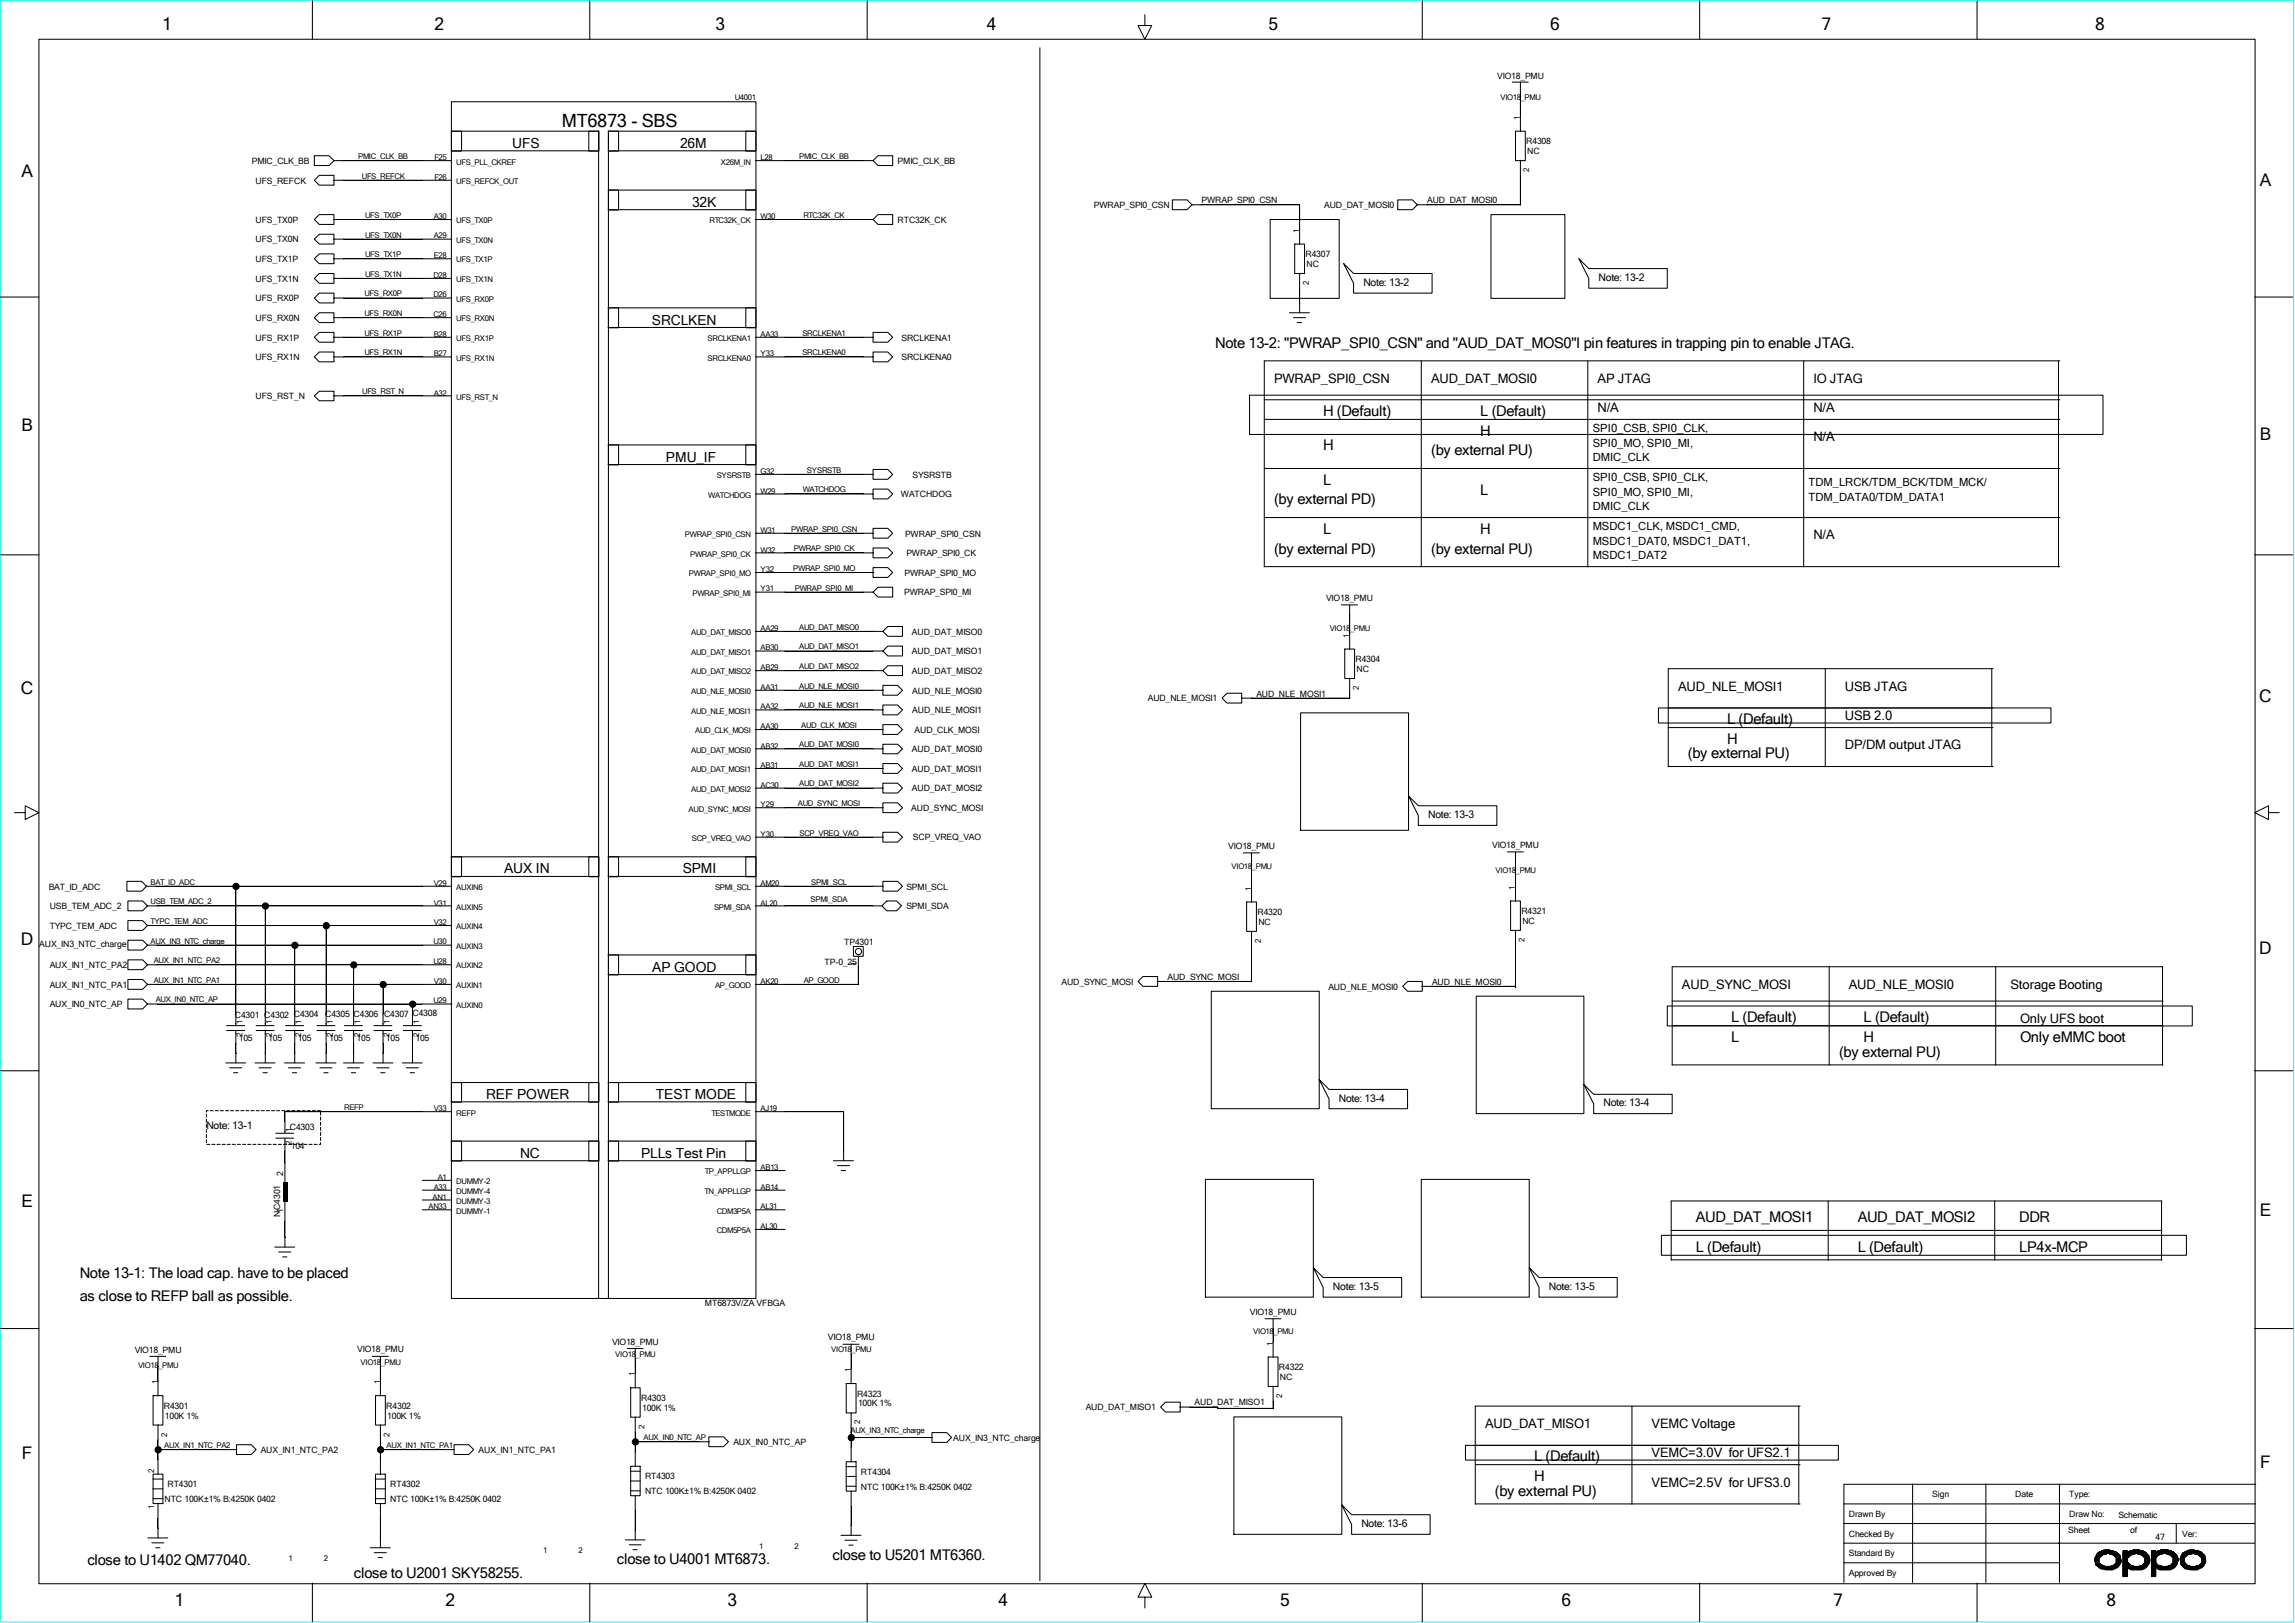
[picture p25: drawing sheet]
<svg xmlns="http://www.w3.org/2000/svg" width="297mm" height="210mm" viewBox="0 0 297 210" stroke-linecap="round" stroke-linejoin="round" font-family="sans-serif">
<defs><g id="words">
<text font-size="2.4" x="72.7" y="16.5">MT6873 - SBS</text>
<g font-size="2.2">
<text x="21" y="3.9">1</text>
<text x="56.2" y="3.9">2</text>
<text x="92.6" y="3.9">3</text>
<text x="127.7" y="3.9">4</text>
<text x="164.2" y="3.9">5</text>
<text x="200.6" y="3.9">6</text>
<text x="235.8" y="3.9">7</text>
<text x="271.1" y="3.9">8</text>
<text x="2.8" y="22.9">A</text>
<text x="292.5" y="24.1">A</text>
<text x="2.8" y="55.8">B</text>
<text x="292.5" y="57">B</text>
<text x="2.7" y="89.7">C</text>
<text x="292.4" y="90.8">C</text>
<text x="2.7" y="122.3">D</text>
<text x="292.4" y="123.5">D</text>
<text x="2.8" y="156.2">E</text>
<text x="292.5" y="157.4">E</text>
<text x="2.8" y="188.8">F</text>
<text x="292.5" y="189.9">F</text>
<text x="22.6" y="207.9">1</text>
<text x="57.7" y="207.9">2</text>
<text x="94.1" y="207.9">3</text>
<text x="129.2" y="207.9">4</text>
<text x="165.7" y="207.9">5</text>
<text x="202.1" y="207.9">6</text>
<text x="237.2" y="207.9">7</text>
<text x="272.6" y="207.9">8</text>
</g>
<g font-size="1.9">
<text x="157.3" y="45">Note 13-2: &quot;PWRAP_SPI0_CSN&quot; and &quot;AUD_DAT_MOS0&quot;I pin features in trapping pin to enable JTAG.</text>
<text x="171.2" y="53.8">H (Default)</text>
<text x="191.6" y="53.8">L (Default)</text>
<text x="171.2" y="58.3">H</text>
<text x="185.2" y="58.9">(by external PU)</text>
<text x="191.6" y="56.4">H</text>
<text x="164.9" y="65.3">(by external PD)</text>
<text x="171.2" y="62.7">L</text>
<text x="191.6" y="64">L</text>
<text x="164.9" y="71.6">(by external PD)</text>
<text x="171.2" y="69.1">L</text>
<text x="185.2" y="71.6">(by external PU)</text>
<text x="191.6" y="69.1">H</text>
<text x="223.5" y="93.7">L (Default)</text>
<text x="218.4" y="98.1">(by external PU)</text>
<text x="223.5" y="96.2">H</text>
<text x="224" y="132.3">L (Default)</text>
<text x="224" y="134.8">L</text>
<text x="238" y="136.7">(by external PU)</text>
<text x="241.2" y="132.3">L (Default)</text>
<text x="241.2" y="134.8">H</text>
<text x="261.4" y="134.8">Only eMMC boot</text>
<text x="219.5" y="158.2">AUD_DAT_MOSI1</text>
<text x="219.5" y="162">L (Default)</text>
<text x="240.4" y="158.2">AUD_DAT_MOSI2</text>
<text x="240.4" y="162">L (Default)</text>
<text x="261.3" y="158.2">DDR</text>
<text x="261.3" y="162">LP4x-MCP</text>
<text x="10.3" y="165.4">Note 13-1: The load cap. have to be placed</text>
<text x="10.3" y="168.3">as close to REFP ball as possible.</text>
<text x="198.5" y="191.6">H</text>
<text x="198.5" y="189.1">L (Default)</text>
<text x="193.5" y="193.5">(by external PU)</text>
<text x="11.3" y="202.5">close to U1402 QM77040.</text>
<text x="79.8" y="202.4">close to U4001 MT6873.</text>
<text x="107.7" y="201.8">close to U5201 MT6360.</text>
<text x="45.8" y="204.2">close to U2001 SKY58255.</text>
</g>
<g font-size="1.8">
<text x="66.3" y="19.1">UFS</text>
<text x="88" y="19.1">26M</text>
<text x="89.6" y="26.8">32K</text>
<text x="84.4" y="42">SRCLKEN</text>
<text x="86.2" y="59.7">PMU_IF</text>
<text x="65.2" y="113">AUX IN</text>
<text x="88.3" y="113">SPMI</text>
<text x="84.4" y="125.7">AP GOOD</text>
<text x="62.9" y="142.2">REF POWER</text>
<text x="84.9" y="142.2">TEST MODE</text>
<text x="67.3" y="149.8">NC</text>
<text x="83" y="149.8">PLLs Test Pin</text>
</g>
<g font-size="1.7">
<text x="164.9" y="49.5">PWRAP_SPI0_CSN</text>
<text x="185.2" y="49.5">AUD_DAT_MOSI0</text>
<text x="206.8" y="49.5">AP JTAG</text>
<text x="206.8" y="53.3">N/A</text>
<text x="234.7" y="53.3">N/A</text>
<text x="234.7" y="49.5">IO JTAG</text>
<text x="234.7" y="57.1">N/A</text>
<text x="234.7" y="69.8">N/A</text>
<text x="217.2" y="89.4">AUD_NLE_MOSI1</text>
<text x="238.8" y="89.4">USB JTAG</text>
<text x="238.8" y="93.2">USB 2.0</text>
<text x="238.8" y="96.9">DP/DM output JTAG</text>
<text x="217.7" y="127.9">AUD_SYNC_MOSI</text>
<text x="239.3" y="127.9">AUD_NLE_MOSI0</text>
<text x="260.2" y="127.9">Storage Booting</text>
<text x="261.5" y="132.4">Only UFS boot</text>
<text x="192.2" y="184.8">AUD_DAT_MISO1</text>
<text x="213.7" y="184.8">VEMC Voltage</text>
<text x="213.7" y="188.6">VEMC=3.0V for UFS2.1</text>
<text x="213.7" y="192.4">VEMC=2.5V for UFS3.0</text>
</g>
<g font-size="1.5">
<text x="206.1" y="59.7">DMIC_CLK</text>
<text x="206.1" y="57.8">SPI0_MO, SPI0_MI,</text>
<text x="206.1" y="55.9">SPI0_CSB, SPI0_CLK,</text>
<text x="206.1" y="64.1">SPI0_MO, SPI0_MI,</text>
<text x="206.1" y="62.2">SPI0_CSB, SPI0_CLK,</text>
<text x="234.1" y="64.8">TDM_DATA0/TDM_DATA1</text>
<text x="234.1" y="62.9">TDM_LRCK/TDM_BCK/TDM_MCK/</text>
<text x="206.1" y="66">DMIC_CLK</text>
<text x="206.1" y="70.5">MSDC1_DAT0, MSDC1_DAT1,</text>
<text x="206.1" y="68.6">MSDC1_CLK, MSDC1_CMD,</text>
<text x="206.1" y="72.4">MSDC1_DAT2</text>
</g>
<g font-size="1.3">
<text x="176.4" y="37">Note: 13-2</text>
<text x="206.9" y="36.4">Note: 13-2</text>
<text x="184.8" y="105.9">Note: 13-3</text>
<text x="173.3" y="142.5">Note: 13-4</text>
<text x="207.5" y="143.2">Note: 13-4</text>
<text x="26.7" y="146.1">Note: 13-1</text>
<text x="172.5" y="166.9">Note: 13-5</text>
<text x="200.4" y="166.9">Note: 13-5</text>
<text x="176.2" y="197.6">Note: 13-6</text>
</g>
<g font-size="1.1">
<text x="193.8" y="10.2">VIO18_PMU</text>
<text x="32.6" y="21.2">PMIC_CLK_BB</text>
<text x="33.1" y="23.7">UFS_REFCK</text>
<text x="116.2" y="21.2">PMIC_CLK_BB</text>
<text x="197.5" y="18.7">R4308</text>
<text x="197.7" y="19.9">NC</text>
<text x="33.1" y="28.8">UFS_TX0P</text>
<text x="116.2" y="28.8">RTC32K_CK</text>
<text x="141.6" y="26.9">PWRAP_SPI0_CSN</text>
<text x="155.5" y="26.3">PWRAP_SPI0_CSN</text>
<text x="171.4" y="26.9">AUD_DAT_MOSI0</text>
<text x="184.7" y="26.3">AUD_DAT_MOSI0</text>
<text x="33.1" y="31.4">UFS_TX0N</text>
<text x="33.1" y="33.9">UFS_TX1P</text>
<text x="169" y="33.3">R4307</text>
<text x="169.1" y="34.5">NC</text>
<text x="33.1" y="36.4">UFS_TX1N</text>
<text x="33.1" y="39">UFS_RX0P</text>
<text x="33.1" y="41.5">UFS_RX0N</text>
<text x="33.1" y="44.1">UFS_RX1P</text>
<text x="33.1" y="46.6">UFS_RX1N</text>
<text x="116.7" y="44.1">SRCLKENA1</text>
<text x="116.7" y="46.6">SRCLKENA0</text>
<text x="33.1" y="51.6">UFS_RST_N</text>
<text x="116.6" y="64.3">WATCHDOG</text>
<text x="118.1" y="61.8">SYSRSTB</text>
<text x="117.1" y="69.4">PWRAP_SPI0_CSN</text>
<text x="117.3" y="72">PWRAP_SPI0_CK</text>
<text x="117" y="77">PWRAP_SPI0_MI</text>
<text x="117.1" y="74.5">PWRAP_SPI0_MO</text>
<text x="171.6" y="77.8">VIO18_PMU</text>
<text x="118" y="82.1">AUD_DAT_MISO0</text>
<text x="118" y="84.7">AUD_DAT_MISO1</text>
<text x="118" y="87.2">AUD_DAT_MISO2</text>
<text x="118.1" y="89.7">AUD_NLE_MOSI0</text>
<text x="175.4" y="85.7">R4304</text>
<text x="175.6" y="87">NC</text>
<text x="118.1" y="92.3">AUD_NLE_MOSI1</text>
<text x="118.4" y="94.8">AUD_CLK_MOSI</text>
<text x="148.5" y="90.8">AUD_NLE_MOSI1</text>
<text x="162.6" y="90.1">AUD_NLE_MOSI1</text>
<text x="118" y="97.3">AUD_DAT_MOSI0</text>
<text x="118" y="99.9">AUD_DAT_MOSI1</text>
<text x="117.9" y="104.9">AUD_SYNC_MOSI</text>
<text x="118" y="102.4">AUD_DAT_MOSI2</text>
<text x="118.2" y="108.8">SCP_VREQ_VAO</text>
<text x="159" y="109.9">VIO18_PMU</text>
<text x="193.1" y="109.8">VIO18_PMU</text>
<text x="6.3" y="115.1">BAT_ID_ADC</text>
<text x="6.4" y="117.6">USB_TEM_ADC_2</text>
<text x="117.3" y="115.1">SPMI_SCL</text>
<text x="117.3" y="117.6">SPMI_SDA</text>
<text x="162.7" y="118.4">R4320</text>
<text x="162.9" y="119.7">NC</text>
<text x="196.9" y="118.3">R4321</text>
<text x="197" y="119.5">NC</text>
<text x="5.1" y="122.6">AUX_IN3_NTC_charge</text>
<text x="6.4" y="120.2">TYPC_TEM_ADC</text>
<text x="6.4" y="125.3">AUX_IN1_NTC_PA2</text>
<text x="106.7" y="124.9">TP-0_25</text>
<text x="109.3" y="122.3">TP4301</text>
<text x="6.4" y="127.8">AUX_IN1_NTC_PA1</text>
<text x="6.4" y="130.3">AUX_IN0_NTC_AP</text>
<text x="30.4" y="131.7">C4301 C4302 C4304</text>
<text x="42.1" y="131.6">C4305 C4306 C4307 C4308</text>
<text x="137.4" y="127.4">AUD_SYNC_MOSI</text>
<text x="151.1" y="126.8">AUD_SYNC_MOSI</text>
<text x="171.9" y="128.1">AUD_NLE_MOSI0</text>
<text x="185.3" y="127.4">AUD_NLE_MOSI0</text>
<text x="30.9" y="134.7">105</text>
<text x="34.7" y="134.7">105</text>
<text x="38.5" y="134.7">105</text>
<text x="42.6" y="134.7">105</text>
<text x="46.1" y="134.7">105</text>
<text x="50" y="134.7">105</text>
<text x="53.8" y="134.7">105</text>
<text x="37.5" y="146.2">C4303</text>
<text x="37.6" y="148.7">104</text>
<text x="36.7" y="152.2" transform="rotate(-90 36.7 152.2)">2</text>
<text x="36.3" y="157.4" transform="rotate(-90 36.3 157.4)">NC4301</text>
<text x="36.7" y="156.9" transform="rotate(-90 36.7 156.9)">1</text>
<text x="79.2" y="174">VIO18_PMU</text>
<text x="91.2" y="169">MT6873V/ZA VFBGA</text>
<text x="107.1" y="173.4">VIO18_PMU</text>
<text x="161.8" y="170.2">VIO18_PMU</text>
<text x="17.4" y="175">VIO18_PMU</text>
<text x="46.2" y="175">VIO18_PMU</text>
<text x="165.5" y="177.3">R4322</text>
<text x="165.7" y="178.6">NC</text>
<text x="21.2" y="182.3">R4301</text>
<text x="21.3" y="183.6">100K 1%</text>
<text x="50" y="182.3">R4302</text>
<text x="50.1" y="183.6">100K 1%</text>
<text x="83" y="181.3">R4303</text>
<text x="83.1" y="182.5">100K 1%</text>
<text x="110.9" y="180.7">R4323</text>
<text x="111" y="182">100K 1%</text>
<text x="140.5" y="182.5">AUD_DAT_MISO1</text>
<text x="154.6" y="181.9">AUD_DAT_MISO1</text>
<text x="33.7" y="188">AUX_IN1_NTC_PA2</text>
<text x="61.9" y="188">AUX_IN1_NTC_PA1</text>
<text x="83.5" y="191.4">RT4303</text>
<text x="94.9" y="187">AUX_IN0_NTC_AP</text>
<text x="111.4" y="190.8">RT4304</text>
<text x="123.4" y="186.4">AUX_IN3_NTC_charge</text>
<text x="21.3" y="194.4">NTC 100K±1% B:4250K 0402</text>
<text x="21.7" y="192.4">RT4301</text>
<text x="50.5" y="192.4">RT4302</text>
<text x="50.5" y="194.4">NTC 100K±1% B:4250K 0402</text>
<text x="83.5" y="193.3">NTC 100K±1% B:4250K 0402</text>
<text x="111.4" y="192.7">NTC 100K±1% B:4250K 0402</text>
<text x="239.3" y="196.3">Drawn By</text>
<text x="250.1" y="193.8">Sign</text>
<text x="260.8" y="193.8">Date</text>
<text x="267.8" y="196.3">Draw No:</text>
<text x="267.8" y="193.8">Type:</text>
<text x="274.2" y="196.4">Schematic</text>
<text x="239.3" y="198.8">Checked By</text>
<text x="239.3" y="201.4">Standard By</text>
<text x="239.3" y="203.9">Approved By</text>
<text x="267.7" y="198.3">Sheet</text>
<text x="275.7" y="198.3">of</text>
<text x="279" y="199.2">47</text>
<text x="282.4" y="198.8">Ver:</text>
</g>
<g font-size="1">
<text x="95.1" y="13">U4001</text>
<text x="194.2" y="12.9">VIO18_PMU</text>
<text x="196.7" y="15.5" transform="rotate(-90 196.7 15.5)">1</text>
<text x="46.4" y="20.6">PMIC_CLK_BB</text>
<text x="46.8" y="23.1">UFS_REFCK</text>
<text x="56.2" y="23.3">F26</text>
<text x="56.2" y="20.7">F25</text>
<text x="59.1" y="21.3">UFS_PLL_CKREF</text>
<text x="59.1" y="23.8">UFS_REFCK_OUT</text>
<text x="93.3" y="21.3">X26M_IN</text>
<text x="98.4" y="20.7">L28</text>
<text x="103.4" y="20.6">PMIC_CLK_BB</text>
<text x="197.9" y="22.3" transform="rotate(-90 197.9 22.3)">2</text>
<text x="47.2" y="28.2">UFS_TX0P</text>
<text x="56.1" y="28.3">A30</text>
<text x="59.1" y="28.9">UFS_TX0P</text>
<text x="91.8" y="28.9">RTC32K_CK</text>
<text x="98.4" y="28.3">W30</text>
<text x="104" y="28.2">RTC32K_CK</text>
<text x="47.2" y="30.7">UFS_TX0N</text>
<text x="47.2" y="33.3">UFS_TX1P</text>
<text x="47.2" y="35.8">UFS_TX1N</text>
<text x="56.1" y="35.9">D28</text>
<text x="56.1" y="33.4">E28</text>
<text x="56.1" y="30.9">A29</text>
<text x="59.1" y="31.4">UFS_TX0N</text>
<text x="59.1" y="34">UFS_TX1P</text>
<text x="168.1" y="30.1" transform="rotate(-90 168.1 30.1)">1</text>
<text x="47.2" y="38.4">UFS_RX0P</text>
<text x="47.2" y="40.9">UFS_RX0N</text>
<text x="56.1" y="41">C26</text>
<text x="56.1" y="38.5">D26</text>
<text x="59.1" y="36.5">UFS_TX1N</text>
<text x="59.1" y="39">UFS_RX0P</text>
<text x="59.1" y="41.6">UFS_RX0N</text>
<text x="169.4" y="36.9" transform="rotate(-90 169.4 36.9)">2</text>
<text x="47.2" y="43.4">UFS_RX1P</text>
<text x="47.2" y="46">UFS_RX1N</text>
<text x="56.1" y="46.1">B27</text>
<text x="56.1" y="43.6">B28</text>
<text x="59.1" y="44.1">UFS_RX1P</text>
<text x="59.1" y="46.7">UFS_RX1N</text>
<text x="91.6" y="46.7">SRCLKENA0</text>
<text x="91.6" y="44.1">SRCLKENA1</text>
<text x="98.4" y="43.6">AA33</text>
<text x="98.4" y="46.1">Y33</text>
<text x="103.8" y="43.4">SRCLKENA1</text>
<text x="103.8" y="46">SRCLKENA0</text>
<text x="46.9" y="51">UFS_RST_N</text>
<text x="56.1" y="51.2">A32</text>
<text x="59.1" y="51.7">UFS_RST_N</text>
<text x="91.7" y="64.4">WATCHDOG</text>
<text x="92.8" y="61.9">SYSRSTB</text>
<text x="98.4" y="63.9">W29</text>
<text x="98.4" y="61.3">G32</text>
<text x="103.9" y="63.7">WATCHDOG</text>
<text x="104.4" y="61.2">SYSRSTB</text>
<text x="88.6" y="69.5">PWRAP_SPI0_CSN</text>
<text x="98.4" y="71.5">W32</text>
<text x="98.4" y="69">W31</text>
<text x="102.4" y="68.8">PWRAP_SPI0_CSN</text>
<text x="102.7" y="71.3">PWRAP_SPI0_CK</text>
<text x="89.2" y="74.5">PWRAP_SPI0_MO</text>
<text x="89.3" y="72.1">PWRAP_SPI0_CK</text>
<text x="89.6" y="77.1">PWRAP_SPI0_MI</text>
<text x="98.4" y="76.5">Y31</text>
<text x="98.4" y="74">Y32</text>
<text x="102.7" y="73.9">PWRAP_SPI0_MO</text>
<text x="102.9" y="76.4">PWRAP_SPI0_MI</text>
<text x="89.5" y="82.2">AUD_DAT_MISO0</text>
<text x="98.4" y="81.6">AA29</text>
<text x="103.4" y="81.5">AUD_DAT_MISO0</text>
<text x="172.1" y="81.7">VIO18_PMU</text>
<text x="174.6" y="82.5" transform="rotate(-90 174.6 82.5)">1</text>
<text x="89.5" y="84.7">AUD_DAT_MISO1</text>
<text x="89.5" y="87.2">AUD_DAT_MISO2</text>
<text x="89.5" y="89.8">AUD_NLE_MOSI0</text>
<text x="98.4" y="89.2">AA31</text>
<text x="98.4" y="86.7">AB29</text>
<text x="98.4" y="84.2">AB30</text>
<text x="103.4" y="84">AUD_DAT_MISO1</text>
<text x="103.4" y="86.6">AUD_DAT_MISO2</text>
<text x="103.4" y="89.1">AUD_NLE_MOSI0</text>
<text x="175.9" y="89.2" transform="rotate(-90 175.9 89.2)">2</text>
<text x="89.5" y="92.3">AUD_NLE_MOSI1</text>
<text x="90" y="94.9">AUD_CLK_MOSI</text>
<text x="98.4" y="94.3">AA30</text>
<text x="98.4" y="91.8">AA32</text>
<text x="103.4" y="91.7">AUD_NLE_MOSI1</text>
<text x="103.7" y="94.2">AUD_CLK_MOSI</text>
<text x="89.5" y="97.4">AUD_DAT_MOSI0</text>
<text x="89.5" y="99.9">AUD_DAT_MOSI1</text>
<text x="98.4" y="101.9">AC30</text>
<text x="98.4" y="99.4">AB31</text>
<text x="98.4" y="96.9">AB32</text>
<text x="103.4" y="96.7">AUD_DAT_MOSI0</text>
<text x="103.4" y="99.2">AUD_DAT_MOSI1</text>
<text x="103.4" y="101.8">AUD_DAT_MOSI2</text>
<text x="89.1" y="105">AUD_SYNC_MOSI</text>
<text x="89.5" y="102.5">AUD_DAT_MOSI2</text>
<text x="98.4" y="104.5">Y29</text>
<text x="103.3" y="104.3">AUD_SYNC_MOSI</text>
<text x="89.5" y="108.8">SCP_VREQ_VAO</text>
<text x="98.4" y="108.3">Y30</text>
<text x="103.5" y="108.1">SCP_VREQ_VAO</text>
<text x="159.4" y="112.4">VIO18_PMU</text>
<text x="193.5" y="112.9">VIO18_PMU</text>
<text x="19.5" y="114.5">BAT_ID_ADC</text>
<text x="19.5" y="117">USB_TEM_ADC_2</text>
<text x="19.5" y="119.5">TYPC_TEM_ADC</text>
<text x="56.1" y="114.6">V29</text>
<text x="56.1" y="119.7">V32</text>
<text x="56.1" y="117.2">V31</text>
<text x="59.1" y="117.7">AUXIN5</text>
<text x="59.1" y="115.2">AUXIN6</text>
<text x="92.4" y="117.7">SPMI_SDA</text>
<text x="92.5" y="115.2">SPMI_SCL</text>
<text x="98.4" y="117.2">AL20</text>
<text x="98.4" y="114.6">AM20</text>
<text x="104.9" y="116.8">SPMI_SDA</text>
<text x="105" y="114.5">SPMI_SCL</text>
<text x="161.9" y="115.2" transform="rotate(-90 161.9 115.2)">1</text>
<text x="196" y="115.1" transform="rotate(-90 196 115.1)">1</text>
<text x="19.5" y="122.1">AUX_IN3_NTC_charge</text>
<text x="19.9" y="124.6">AUX_IN1_NTC_PA2</text>
<text x="56.1" y="124.8">U28</text>
<text x="56.1" y="122.2">U30</text>
<text x="59.1" y="120.2">AUXIN4</text>
<text x="59.1" y="122.8">AUXIN3</text>
<text x="59.1" y="125.3">AUXIN2</text>
<text x="110.8" y="125" transform="rotate(-90 110.8 125)">1</text>
<text x="163.2" y="122" transform="rotate(-90 163.2 122)">2</text>
<text x="197.3" y="121.9" transform="rotate(-90 197.3 121.9)">2</text>
<text x="19.9" y="127.2">AUX_IN1_NTC_PA1</text>
<text x="20.2" y="129.7">AUX_IN0_NTC_AP</text>
<text x="56.1" y="129.8">U29</text>
<text x="56.1" y="127.3">V30</text>
<text x="59.1" y="127.8">AUXIN1</text>
<text x="59.1" y="130.4">AUXIN0</text>
<text x="92.5" y="127.8">AP_GOOD</text>
<text x="98.4" y="127.3">AK20</text>
<text x="104" y="127.2">AP_GOOD</text>
<text x="31.4" y="134.2" transform="rotate(-90 31.4 134.2)">2</text>
<text x="31.4" y="132.5" transform="rotate(-90 31.4 132.5)">1</text>
<text x="35.2" y="134.2" transform="rotate(-90 35.2 134.2)">2</text>
<text x="35.2" y="132.5" transform="rotate(-90 35.2 132.5)">1</text>
<text x="39" y="134.2" transform="rotate(-90 39 134.2)">2</text>
<text x="39" y="132.5" transform="rotate(-90 39 132.5)">1</text>
<text x="43.1" y="134.2" transform="rotate(-90 43.1 134.2)">2</text>
<text x="43.1" y="132.5" transform="rotate(-90 43.1 132.5)">1</text>
<text x="46.6" y="134.2" transform="rotate(-90 46.6 134.2)">2</text>
<text x="46.6" y="132.5" transform="rotate(-90 46.6 132.5)">1</text>
<text x="50.4" y="134.2" transform="rotate(-90 50.4 134.2)">2</text>
<text x="50.4" y="132.5" transform="rotate(-90 50.4 132.5)">1</text>
<text x="54.2" y="134.2" transform="rotate(-90 54.2 134.2)">2</text>
<text x="54.2" y="132.5" transform="rotate(-90 54.2 132.5)">1</text>
<text x="44.5" y="143.6">REFP</text>
<text x="56.1" y="143.8">V33</text>
<text x="98.4" y="143.8">AJ19</text>
<text x="37.7" y="148.2" transform="rotate(-90 37.7 148.2)">2</text>
<text x="37.7" y="146.4" transform="rotate(-90 37.7 146.4)">1</text>
<text x="59.1" y="144.4">REFP</text>
<text x="92.1" y="144.4">TESTMODE</text>
<text x="56" y="155.2">AN1</text>
<text x="56.1" y="154">A33</text>
<text x="56.6" y="152.7">A1</text>
<text x="59.1" y="153.2">DUMMY-2</text>
<text x="59.1" y="154.5">DUMMY-4</text>
<text x="59.1" y="155.8">DUMMY-3</text>
<text x="91.2" y="154.5">TN_APPLLGP</text>
<text x="91.2" y="152">TP_APPLLGP</text>
<text x="98.4" y="154">AB14</text>
<text x="98.4" y="151.4">AB13</text>
<text x="55.5" y="156.5">AN33</text>
<text x="59.1" y="157.1">DUMMY-1</text>
<text x="92.8" y="157.1">CDM3P5A</text>
<text x="92.8" y="159.6">CDM5P5A</text>
<text x="98.4" y="159">AL30</text>
<text x="98.4" y="156.5">AL31</text>
<text x="162.2" y="172.6">VIO18_PMU</text>
<text x="17.9" y="177">VIO18_PMU</text>
<text x="20.4" y="179.1" transform="rotate(-90 20.4 179.1)">1</text>
<text x="46.7" y="176.6">VIO18_PMU</text>
<text x="49.2" y="179.1" transform="rotate(-90 49.2 179.1)">1</text>
<text x="79.6" y="175.6">VIO18_PMU</text>
<text x="82.2" y="178.1" transform="rotate(-90 82.2 178.1)">1</text>
<text x="107.6" y="175">VIO18_PMU</text>
<text x="110.1" y="177.5" transform="rotate(-90 110.1 177.5)">1</text>
<text x="164.7" y="174.1" transform="rotate(-90 164.7 174.1)">1</text>
<text x="21.6" y="185.9" transform="rotate(-90 21.6 185.9)">2</text>
<text x="50.4" y="185.9" transform="rotate(-90 50.4 185.9)">2</text>
<text x="83.4" y="184.9" transform="rotate(-90 83.4 184.9)">2</text>
<text x="110.1" y="185.4">AUX_IN3_NTC_charge</text>
<text x="111.3" y="184.3" transform="rotate(-90 111.3 184.3)">2</text>
<text x="165.9" y="180.8" transform="rotate(-90 165.9 180.8)">2</text>
<text x="19.9" y="190.6" transform="rotate(-90 19.9 190.6)">2</text>
<text x="21.3" y="187.4">AUX_IN1_NTC_PA2</text>
<text x="50" y="187.4">AUX_IN1_NTC_PA1</text>
<text x="83.3" y="186.4">AUX_IN0_NTC_AP</text>
<text x="19.9" y="195.2" transform="rotate(-90 19.9 195.2)">1</text>
<text x="37.3" y="202">1</text>
<text x="41.9" y="202">2</text>
<text x="70.3" y="201">1</text>
<text x="74.9" y="201">2</text>
<text x="98.3" y="200.4">1</text>
<text x="102.8" y="200.4">2</text>
</g>
</g></defs>
<path d="M.1 0h296.7v209.9h-296.7z" fill="none" stroke="#0ff" stroke-width=".13"/>
<g fill="none" stroke="#000" stroke-width=".13">
<path d="M5 5.1h286.8v199.8h-286.8zM40.4 .1v5M58.4 17h19.1M58.4 19.5h19.1M58.4 17h1.3v2.6h-1.3zM58.4 13.2h39.4v154.8h-39.4zM76.2 17h1.3v2.6h-1.3zM76.3 .1v5M77.5 16.9v151.1M78.7 17h19.1M78.7 19.5h19.1M78.7 17h1.4v2.6h-1.4z"/>
<path d="M78.7 16.9v151.1M96.5 17h1.3v2.6h-1.3zM112.2 .1v5M134.6 6.2v198.4M148.2 1.9v1.4h.9l-.9 1.8-.9-1.8h.9M184.1 .1v5M195.7 10.6h2.1M196.1 17h1.3v3.8h-1.3zM196.8 10.6v6.4M220 .1v5M255.9 .1v5M0 38.4h5"/>
<path d="M40.7 23.3l.6-.6h1.9v1.3h-1.9zM40.7 20.2h1.9l.6 .6-.6 .6h-1.9zM40.7 28.4l.6-.6h1.9v1.2h-1.9zM40.7 30.9l.6-.6h1.9v1.3h-1.9zM40.7 33.5l.6-.6h1.9v1.2h-1.9zM40.7 36l.6-.6h1.9v1.3h-1.9zM40.7 38.6l.6-.7h1.9v1.3h-1.9zM43.2 23.3h15.3M43.2 20.8h15.3M43.2 28.4h15.3M43.2 30.9h15.3M43.2 33.5h15.3"/>
<path d="M43.2 36h15.3M43.2 38.6h15.3M78.7 27.1h19.1M78.7 24.6h19.1M78.7 39.8h19.1M78.7 24.6h1.4v2.6h-1.4zM78.7 39.8h1.4v2.6h-1.4zM96.5 24.6h1.3v2.6h-1.3zM96.5 39.8h1.3v2.6h-1.3zM97.7 20.8h15.3M97.7 28.4h15.3M113.6 20.2h1.9v1.2h-1.9l-.6-.6z"/>
<path d="M113.6 27.8h1.9v1.2h-1.9l-.6-.6zM151.7 25.9h1.9l.7 .6-.7 .6h-1.9zM154.2 26.5h14v5.1M164.4 28.4h8.9v10.2h-8.9zM167.6 31.6h1.2v3.8h-1.2zM168.2 35.3v5.2M173.9 34.1l1.3 1.3h10.1v2.5h-10.1v-1.2zM180.9 25.9h1.9l.6 .6-.6 .6h-1.9zM183.4 26.5h13.4M193 27.8h9.5v10.8h-9.5zM196.8 20.7v5.8M204.3 33.5l1.3 1.3h10.2v2.5h-10.2v-1.3z"/>
<path d="M291.8 38.4h5M40.7 41.1l.6-.6h1.9v1.2h-1.9zM40.7 43.6l.6-.6h1.9v1.3h-1.9zM40.7 46.2l.6-.6h1.9v1.2h-1.9zM40.7 51.2l.6-.6h1.9v1.3h-1.9zM43.2 41.1h15.3M43.2 43.6h15.3M43.2 46.2h15.3M43.2 51.2h15.3M78.7 57.6h19.1M78.7 42.4h19.1M78.7 57.6h1.4v2.6h-1.4z"/>
<path d="M96.5 57.6h1.3v2.6h-1.3zM97.7 43.6h15.3M97.7 46.2h15.3M113 43h1.9l.6 .6-.6 .7h-1.9zM113 45.6h1.9l.6 .6-.6 .6h-1.9zM161.7 51.1h110.5v5.1h-110.5zM163.6 54.3h103M163.6 51.7h103M166.9 40.5h2.6M167.4 41.1h1.6M167.9 41.7h.5M183.9 46.7v26.7"/>
<path d="M205.5 46.7v26.7M233.4 46.7v26.7M266.4 46.7v26.7M266.6 46.7h-103v26.7M0 71.8h5M78.7 60.1h19.1M97.7 61.4h15.3M97.7 63.9h15.3M97.7 69h15.3M97.7 71.5h15.3M97.7 74.1h15.3M97.7 76.6h15.3"/>
<path d="M113 60.7h1.9l.6 .7-.6 .6h-1.9zM113 63.3h1.9l.6 .6-.6 .7h-1.9zM113 68.4h1.9l.6 .6-.6 .6h-1.9zM113 70.9h1.9l.6 .6-.6 .7h-1.9zM113 73.4h1.9l.6 .7-.6 .6h-1.9zM113.6 76h1.9v1.3h-1.9l-.6-.7zM163.6 73.3h103M163.6 67h103M163.6 60.6h103M173.6 78.3h2.1M174.7 78.3v5.7M291.8 71.8h5"/>
<path d="M97.7 81.7h16.6M97.7 84.2h16.6M97.7 86.8h16.6M97.7 89.3h16.6M97.7 91.9h16.6M97.7 94.4h16.6M97.7 96.9h16.6M97.7 99.4h16.6M114.3 88.7h1.9l.6 .6-.6 .7h-1.9zM114.3 91.2h1.9l.6 .7-.6 .6h-1.9zM114.3 93.8h1.9l.6 .6-.6 .6h-1.9zM114.3 96.3h1.9l.6 .6-.6 .6h-1.9z"/>
<path d="M114.3 98.8h1.9l.6 .6-.6 .7h-1.9zM114.9 81.1h1.9v1.2h-1.9l-.6-.6zM114.9 83.6h1.9v1.3h-1.9l-.6-.7zM114.9 86.1h1.9v1.3h-1.9l-.6-.6zM158.8 89.7h1.9v1.3h-1.9l-.6-.7zM160.7 90.3h14M168.3 92.2h14v15.2h-14zM174 84h1.3v3.8h-1.3zM174.7 87.8v2.6M214.6 91.6h50.8v2h-50.8zM215.9 99.2h42M215.9 94.1h42"/>
<path d="M215.9 91.6h42M236.2 86.5v12.7M257.8 86.5v12.7M257.9 86.5h-42v12.7M1.9 105.2h1.4v-.9l1.7 .9-1.7 .8v-.8M16.4 114h1.9l.7 .7-.7 .6h-1.9zM16.6 119.1h1.9l.6 .7-.6 .6h-1.9zM16.6 116.6h1.9l.6 .6-.6 .7h-1.9zM18.9 114.7h39.6M19 119.8h39.5M19 117.2h39.5M30.5 114.7v18"/>
<path d="M34.3 117.2v15.5M42.2 119.8v12.9M58.4 113.4h19.1M58.4 110.9h19.1M58.4 110.9h1.3v2.6h-1.3zM76.2 110.9h1.3v2.6h-1.3zM78.7 113.4h19.1M78.7 110.9h19.1M78.7 110.9h1.4v2.6h-1.4zM96.5 110.9h1.3v2.6h-1.3zM97.7 117.2h16.5M97.7 102h16.6"/>
<path d="M97.7 104.5h16.6M97.7 108.3h16.6M97.7 114.7h16.6M114.1 117.2l.7-.6h1.2l.7 .6-.7 .7h-1.2zM114.3 101.3h1.9l.6 .7-.6 .6h-1.9zM114.3 103.9h1.9l.6 .6-.6 .7h-1.9zM114.3 107.7h1.9l.6 .6-.6 .7h-1.9zM114.3 114h1.9l.6 .7-.6 .6h-1.9zM160.9 110.4h2.1M161.3 116.7h1.3v3.8h-1.3zM162 110.4v6.4M182.3 103l1.3 1.3h10.1v2.5h-10.1v-1.3z"/>
<path d="M195.1 110.2h2M195.5 116.6h1.3v3.8h-1.3zM196.1 110.2v6.4M293.6 105.2v-.9l-1.8 .9 1.8 .8v-.8h1.4M0 138.6h5M16.6 121.7h1.9l.6 .6-.6 .6h-1.9zM16.6 124.2h1.9l.6 .6-.6 .7h-1.9zM16.6 126.7h1.9l.6 .7-.6 .6h-1.9zM16.6 129.3h1.9l.6 .6-.6 .7h-1.9zM19 122.3h39.5M19 124.8h39.5M19 127.4h39.5"/>
<path d="M19 129.9h39.5M29.2 137.5h2.6M29.3 133.3h2.4M29.3 132.7h2.4M29.7 138.2h1.6M30.2 138.8h.6M30.5 133.3v4.2M33 137.5h2.6M33.1 133.3h2.4M33.1 132.7h2.4M33.5 138.2h1.6M34 138.8h.6"/>
<path d="M34.3 133.3v4.2M36.8 137.5h2.6M37 133.3h2.3M37 132.7h2.3M37.3 138.2h1.6M37.8 138.8h.6M38.1 122.3v10.4M38.1 133.3v4.2M40.9 137.5h2.6M41 133.3h2.3M41 132.7h2.3M41.4 138.2h1.6"/>
<path d="M41.9 138.8h.6M42.2 133.3v4.2M44.4 137.5h2.6M44.6 133.3h2.3M44.6 132.7h2.3M45 138.2h1.5M45.5 138.8h.5M45.8 124.8v7.9M45.8 133.3v4.2M48.3 137.5h2.5M48.4 133.3h2.3M48.4 132.7h2.3"/>
<path d="M48.8 138.2h1.5M49.3 138.8h.5M49.6 127.4v5.3M49.6 133.3v4.2M52.1 137.5h2.6M52.2 133.3h2.3M52.2 132.7h2.3M52.6 138.2h1.5M53.1 138.8h.5M53.4 129.9v2.8M53.4 133.3v4.2M78.7 123.6h19.1"/>
<path d="M78.7 126.1h19.1M78.7 123.6h1.4v2.6h-1.4zM96.5 123.6h1.3v2.6h-1.3zM97.7 127.4h13.4M110.4 122.5h1.3v1.2h-1.3zM111.1 123.7v3.7M147.9 126.4h1.9v1.2h-1.9l-.6-.6zM149.8 127h12.2M156.8 128.3h13.9v15.2h-13.9zM162 120.5v6.5M170.7 139.7l1.3 1.3h10.2v2.5h-10.2v-1.3zM182.2 127h1.9v1.3h-1.9l-.7-.7z"/>
<path d="M184 127.6h12.1M191.1 128.9h13.9v15.2h-13.9zM196.1 120.4v7.4M215.8 130.2h67.9v2.6h-67.9zM216.4 132.7h63.5M216.4 137.8h63.5M216.4 129.5h63.5M236.7 125.1v12.7M258.3 125.1v12.7M279.9 125.1v12.7M279.9 125.1h-63.5v12.7M291.8 138.6h5"/>
<path d="M35.7 147.3h2.3M35.7 146.6h2.3M36.8 143.8h21.7M36.9 143.8v2.8M36.9 147.3v5.7M36.9 155.5v5.9M54.7 154h3.8M54.7 156.5h3.8M54.7 152.7h3.8M54.7 155.3h3.8M58.4 150.2h19.1M58.4 142.6h19.1"/>
<path d="M58.4 140.1h19.1M58.4 147.7h19.1M58.4 140.1h1.3v2.5h-1.3zM58.4 147.7h1.3v2.5h-1.3zM76.2 140.1h1.3v2.5h-1.3zM76.2 147.7h1.3v2.5h-1.3zM78.7 150.2h19.1M78.7 142.6h19.1M78.7 140.1h19.1M78.7 147.7h19.1M78.7 140.1h1.4v2.5h-1.4zM78.7 147.7h1.4v2.5h-1.4z"/>
<path d="M96.5 140.1h1.3v2.5h-1.3zM96.5 147.7h1.3v2.5h-1.3zM97.7 143.8h11.5v6.4M97.7 151.5h3.9M97.7 154h3.9M97.7 156.5h3.9M97.7 159.1h3.9M107.9 150.2h2.5M108.4 150.8h1.5M108.9 151.5h.5M156 152.6h14v15.3h-14zM183.9 152.6h14v15.3h-14z"/>
<path d="M205 140.3l1.2 1.3h10.2v2.5h-10.2v-1.3zM215 159.9h68v2.5h-68zM216.3 159.2h63.5M236.6 155.4v7.7M258.1 155.4v7.7M279.7 155.4v7.7M279.8 155.4h-63.5v7.7M0 171.9h5M19.4 175.5h2.1M20.4 175.5v5.1M35.6 161.4h2.5M36.1 162h1.5"/>
<path d="M36.6 162.6h.5M48.2 175.5h2M49.2 175.5v5.1M81.2 174.5h2M81.6 179.6h1.2v3.8h-1.2zM82.2 174.5v5.1M109.1 173.9h2.1M109.5 179h1.3v3.8h-1.3zM110.2 173.9v5.2M163.7 170.6h2.1M164.1 175.6h1.3v3.8h-1.3zM164.8 170.6v5"/>
<path d="M164.8 179.4v2.9M170 164l1.2 1.3h10.2v2.6h-10.2v-1.3zM197.9 164l1.3 1.3h10.1v2.6h-10.1v-1.3zM216.3 163h63.5M291.8 171.9h5M19.1 199h2.6M19.6 199.6h1.6M19.8 193.9h1.3M19.8 192.7h1.3M19.8 191.4h1.3M19.8 190.8h1.3v3.8h-1.3zM19.8 180.6h1.3v3.8h-1.3z"/>
<path d="M20.4 187.6h10.2M20.4 184.4v6.4M20.4 194.5v4.5M30.6 186.9h1.9l.6 .7-.6 .6h-1.9zM48.6 193.9h1.3M48.6 192.7h1.3M48.6 191.4h1.3M48.6 190.8h1.3v3.8h-1.3zM48.6 180.6h1.3v3.8h-1.3zM49.2 187.6h9.6M49.2 184.4v6.4M49.2 194.5v5.8"/>
<path d="M58.8 186.9h1.9l.6 .7-.6 .6h-1.9zM80.9 199.3h2.6M81.4 199.9h1.6M81.6 190.4h1.2M81.6 191.6h1.2M81.6 192.9h1.2M81.6 189.7h1.2v3.8h-1.2zM82.2 186.6h9.6M82.2 183.3v6.5M82.2 193.5v5.8M91.7 185.9h1.9l.7 .7-.7 .6h-1.9zM108.8 198.7h2.6"/>
<path d="M109.3 199.3h1.6M109.5 189.8h1.3M109.5 191.1h1.3M109.5 192.3h1.3M109.5 189.1h1.3v3.9h-1.3zM109.9 199.9h.5M110.1 186h10.5M110.2 182.8v6.4M110.2 192.9v5.8M120.6 185.4h1.9l.6 .6-.6 .6h-1.9zM150.2 182.1l.6-.7h1.9v1.3h-1.9zM152.7 182.1h4.9v.2"/>
<path d="M157.6 182.2h7.2M159.7 183.3h14v15.2h-14zM173.7 194.7l1.2 1.3h10.2v2.5h-10.2v-1.2zM189.7 187h48.2v1.9h-48.2zM190.9 194.6h42.1M190.9 189.5h42.1M190.9 187h42.1M211.2 181.9v12.7M232.8 181.9v12.7M233 181.9h-42.1v12.7M238.6 194.6h53.3M238.6 199.7h53.2"/>
<path d="M238.6 197.1h53.2M247.5 192v12.8M257 192v12.8M266.5 192v12.8M281.6 197.1v2.6M291.9 192.1h-53.3v12.7M20.2 200.3h.5M40.4 204.9v4.9M47.9 200.3h2.6M48.4 200.9h1.6M48.9 201.5h.6M76.3 204.9v4.9"/>
<path d="M81.9 200.5h.6M112.2 204.9v4.9M148.2 206.7h.9l-.9-1.8-.9 1.8h.9v1.4M184.1 204.9v4.9M220 204.9v4.9M238.6 202.2h27.9M255.9 204.9v4.9M271.1 201.6h.6M271.1 201.7h.5M271.1 201.8h.5M271.1 202h.5M271.1 202.1h.5"/>
<path d="M271.2 202.2h.4M271.2 201.3h.8M271.2 202.4h.7M271.2 202.5h.8M271.2 201.5v1M271.2 201.4v.8M271.3 202.6h.8M271.4 201.2v1.4h.6v.4v-.6M271.4 201.2v1.3M271.4 201h2.5M271.5 201v1.6v-1.5v.1M271.5 202.2v.4h.7"/>
<path d="M271.5 201a2.22 2.22 0 0 1 2.9 .3l.1 .8a1.54 1.54 0 0 1-1.7 1l-.9-.1-.7-.5-.1-.8zM271.6 201.6l.5-.4 .7-.2 .7 .2 .4 .4v.6l-.4 .4-.7 .1-.7-.1-.5-.4zM271.6 200.9v1.8M271.6 200.8h2.2M271.7 200.8v.7M271.7 202.3v.6M271.9 202.5v.5h1.9M271.9 200.8v.7h-.7M272 200.7v.5M272 200.7h1.4M272.1 200.7v.5h-.8M272.1 202.6v.4"/>
<path d="M272.2 200.7v.4M272.2 202.6v.4M272.2 200.6h.8M272.4 200.7v.4M272.4 202.7v.4M272.5 203.1h1M272.5 200.5v.6M272.5 202.7v.4M272.6 200.5v.6h-1.3M272.6 202.7v.4M272.8 200.5v.5M272.8 202.7v.4"/>
<path d="M272.9 200.5v.5M272.9 202.7v.4M273 200.5v.6h1.2M273 202.7v.4M273.1 200.7v.4M273.1 202.7v.4M273.3 200.7v.4M273.3 202.6v.5M273.3 202.6h1M273.4 200.7v.4M273.4 202.6v.5M273.4 201.2h.9"/>
<path d="M273.5 202.6v.4v-.4M273.5 200.7v.5M273.6 201.3h.8M273.6 200.8v.5M273.6 202.4v.6h-1.5M273.7 201.5h.7M273.8 200.8v.7M273.8 202.3v.6M273.9 202.2h.5M273.9 201.6h.5M273.9 201.7h.5M273.9 201.8h.6"/>
<path d="M273.9 202h.6M273.9 202.1h.6M273.9 200.8v.8M273.9 202.2v.7M274 200.9v2h-2.4M274.2 201v1.7h-2.6M274.3 201.2v1.3h-.7M274.4 201.3v1.1h-.7M274.7 202.2h.7M274.7 201h3M274.7 201.2h1.2M274.7 201.6h.6"/>
<path d="M274.7 201.7h.6M274.7 201.8h.6M274.7 202h.6M274.7 202.1h.6M274.7 202.4h.8M274.7 202.5h1M274.7 202.6h1.1M274.7 203h.6M274.7 203.1h.6M274.7 200.8h2.9M274.7 200.7h.6M274.7 203.2h.6"/>
<path d="M274.7 203.4h.6M274.7 203.5h.6M274.7 203.6h.6M274.7 203.8h.6M274.7 203.9h.6M274.8 200.7h.5v.3v-.2l.9-.2h.6l.3 .1a1.21 1.21 0 0 1 1 .9 1.21 1.21 0 0 1-.4 1.3 2.25 2.25 0 0 1-1.4 .2 .83 .83 0 0 1-.9-.2h-.1v1.1h-.5zM274.8 200.7v3.3M274.9 200.7v3.3M275 200.7v3.3M275.2 200.7v3.3M275.3 200.7v3.3h-.6M275.3 201.6l.5-.4 .6-.2 .8 .2 .4 .4v.6l-.4 .4-.8 .1-.6-.1-.5-.4z"/>
<path d="M275.4 200.8v.8M275.4 202.2v.7M275.5 203h2.1M275.5 200.8v.7h-.8M275.5 202.3v.7M275.6 200.7h1.7M275.7 200.7v.6h-1M275.7 202.4v.6M275.8 200.7v.5M275.8 202.6v.5M275.9 200.7v.4M275.9 202.6v.5"/>
<path d="M276.1 200.5v.6M276.1 202.6v.5M276.1 200.6h.7M276.2 200.5v.6h-1.5M276.2 202.7v.4M276.3 200.5v.6M276.3 202.7v.4M276.4 200.5v.5M276.4 202.7v.4M276.6 200.5v.6M276.6 202.7v.4M276.6 201.1h1.2"/>
<path d="M276.7 200.5v.6M276.7 202.7v.4M276.8 200.5v.6M276.8 202.7v.4M276.9 200.7v.4M276.9 202.6v.5M277 201.2h1M277 202.6h.8M277.1 200.7v.4M277.1 202.6v.5M277.2 200.7v.5M277.2 202.6v.5h-1.4"/>
<path d="M277.3 201.3h.8M277.3 202.5h.7M277.3 200.7v.6M277.3 202.4v.6M277.4 201.5h.7M277.5 200.8v.7M277.5 202.3v.7M277.5 202.2h.7M277.5 201.6h.6M277.5 201.7h.7M277.5 201.8h.7M277.5 202.1h.7"/>
<path d="M277.6 200.8v.8M277.6 202.2v.7M277.7 200.9v2h-3M277.8 201v1.7h-3.1M278 201.2v1.4M278.1 201.3v1.1h-.7M278.2 201.8v.2h-.7M278.4 202.2h.6M278.4 201h3M278.4 201.2h1.1M278.4 201.6h.6M278.4 201.7h.6"/>
<path d="M278.4 201.8h.6M278.4 202h.6M278.4 202.1h.6M278.4 202.4h.7M278.4 202.5h.8M278.4 202.6h1.1M278.4 203h.6M278.4 203.1h.6M278.4 200.8h2.9M278.4 200.7h.6M278.4 203.2h.6M278.4 203.4h.6"/>
<path d="M278.4 203.5h.6M278.4 203.6h.6M278.4 203.8h.6M278.4 203.9h.6M278.5 200.7h.5v.3v-.2h.1a2.02 2.02 0 0 1 2.4 .3l.1 .2a.49 .49 0 0 1 .2 .8 1.18 1.18 0 0 1-1.6 1h-.2a.83 .83 0 0 1-.9-.2h-.1v1.1h-.5zM278.5 200.7v3.3M278.6 200.7v3.3M278.7 200.7v3.3M278.8 200.7v3.3M279 200.7v3.3h-.6M279.1 200.8v.7h-.7M279.1 202.3v.6"/>
<path d="M279.2 203h2.1M279.2 200.7v.6h-.8M279.2 202.4v.6M279.3 200.7h1.7M279.4 200.7v.5M279.4 202.6v.4M279.4 201.2l.7-.2 .8 .2 .4 .4v.6l-.4 .4-.8 .1-.7-.1-.4-.4v-.6zM279.5 200.7v.4M279.5 202.6v.5M279.6 200.5v.6M279.6 202.6v.5M279.7 200.5v.6h-1.3"/>
<path d="M279.7 202.6v.5M279.9 200.5v.6M279.9 202.7v.4M280 200.5v.5M280 202.7v.4M280.1 200.5v.5M280.1 202.7v.4M280.2 200.5v.5M280.2 202.7v.4M280.3 201.1h1.2M280.4 200.5v.6M280.4 202.7v.4"/>
<path d="M280.5 200.5v.6M280.5 202.7v.4M280.6 200.5v.6M280.6 202.6v.5M280.7 201.2h.9M280.8 200.7v.4M280.8 202.6v.5M280.8 202.6h.7M280.9 200.7v.5M280.9 202.6v.5h-1.5M281 201.3h.8M281 202.5h.6"/>
<path d="M281 200.7v.6M281 202.4v.6M281.1 201.5h.7M281.1 200.8v.7M281.1 202.3v.7M281.2 202.2h.6M281.2 201.6h.7M281.2 201.7h.7M281.2 201.8h.7M281.2 202h.7M281.2 202.1h.6M281.3 200.8v2.1"/>
<path d="M281.4 200.9v2h-3M281.5 201v1.7h-3.1M281.6 201.2v1.4M281.8 201.3v1.1h-.7M282.1 201.7h.6M282.2 201.8h.5M282.2 202h.5M282.2 202.2h.5M282.2 201.6h.5M282.2 202.4h.6M282.3 201.3v1.2h.7M282.3 202.1h.4"/>
<path d="M282.4 201.2h.8M282.4 202.6h.8M282.4 201v1.6M282.5 201h2.4M282.5 200.9v1.8M282.5 201a2.06 2.06 0 0 1 2.8 .3l.2 .8-.4 .6-.8 .4-1.5-.1-.5-.5-.1-.8zM282.6 202.9h2.4M282.7 200.9v2M282.7 200.8h2.1M282.8 200.8v.7h-.6M282.8 202.2v.8M282.9 200.8v.5h-.5"/>
<path d="M282.9 202.3v.7M283 200.7h1.3M283 201.2l.8-.2 .8 .2 .3 .4v.6l-.3 .4-.8 .1-.8-.1-.3-.4v-.6zM283 200.7v.5M283 202.4v.6M283.2 200.7v.4M283.2 202.6v.4M283.3 200.6h.6M283.3 200.7v.4M283.3 202.6v.5M283.4 200.7v.4M283.4 202.7v.4"/>
<path d="M283.5 200.5v.6h-1M283.5 202.7v.4M283.7 200.5v.6M283.7 202.7v.4M283.8 200.5v.5M283.8 202.7v.4M283.9 200.5v.6M283.9 202.7v.4M284 201.1h1.1M284.1 200.7v.4M284.1 202.7v.4M284.2 200.7v.4"/>
<path d="M284.2 202.7v.4M284.3 200.7v.4M284.3 202.6v.5M284.4 200.7v.4M284.4 202.6v.5h-1M284.5 201.2h.7M284.6 200.7v.5M284.6 202.6v.4h-1.9M284.6 201.3h.7M284.6 202.5h.6M284.7 200.8v.5M284.7 202.4v.6"/>
<path d="M284.8 201.5h.5M284.8 200.8v.7M284.8 202.3v.6M284.9 202.2h.4M284.9 201.6h.4M284.9 201.7h.4M284.9 201.8h.6M284.9 202h.6M284.9 202.1h.6M284.9 200.9v2M285.1 201v1.7h-2.6M285.2 201.2v1.4h-.9"/>
<path d="M285.3 201.3v1.1h-.5"/>
<circle cx="30.5" cy="114.7" r=".4"/>
<circle cx="34.4" cy="117.2" r=".4"/>
<circle cx="42.2" cy="119.8" r=".4"/>
<circle cx="38.2" cy="122.3" r=".4"/>
<circle cx="45.8" cy="124.9" r=".4"/>
<circle cx="49.6" cy="127.4" r=".4"/>
<circle cx="53.4" cy="129.9" r=".4"/>
<circle cx="111.1" cy="123.1" r=".4"/>
<circle cx="20.5" cy="187.6" r=".4"/>
<circle cx="49.3" cy="187.6" r=".4"/>
<circle cx="82.2" cy="186.6" r=".4"/>
<circle cx="110.2" cy="186" r=".4"/>
</g>
<path d="M36.6 153h.6v2.6h-.6z" fill="#000"/>
<g fill="#000">
<path d="M168.2 37.3v1.9z" fill-rule="evenodd"/>
<path d="M174.7 89.7v.6z" fill-rule="evenodd"/>
<path d="M30.5 135v1.3z" fill-rule="evenodd"/>
<path d="M34.3 135v1.3z" fill-rule="evenodd"/>
<path d="M38.1 135v1.3z" fill-rule="evenodd"/>
<path d="M42.2 135v1.3z" fill-rule="evenodd"/>
<path d="M45.8 135v1.3z" fill-rule="evenodd"/>
<path d="M49.6 135v1.3z" fill-rule="evenodd"/>
<path d="M53.4 135v1.3z" fill-rule="evenodd"/>
<path d="M53.4 129.9v1.3z" fill-rule="evenodd"/>
<path d="M53.4 129.9h1.3z" fill-rule="evenodd"/>
<path d="M161.8 127h.2z" fill-rule="evenodd"/>
<path d="M196.1 127.6v.2z" fill-rule="evenodd"/>
<path d="M36.9 143.8v1.3z" fill-rule="evenodd"/>
<path d="M36.9 148.9v1.6z" fill-rule="evenodd"/>
<path d="M20.4 176.8v1.9z" fill-rule="evenodd"/>
<path d="M49.2 176.8v1.9z" fill-rule="evenodd"/>
<path d="M82.2 175.8v1.9z" fill-rule="evenodd"/>
<path d="M110.2 175.2v1.9z" fill-rule="evenodd"/>
<path d="M164.8 171.9v1.8z" fill-rule="evenodd"/>
<path d="M20.4 196.5v1.2z" fill-rule="evenodd"/>
<path d="M20.4 186.3v1.3z" fill-rule="evenodd"/>
<path d="M20.4 187.6v1.2z" fill-rule="evenodd"/>
<path d="M49.2 186.3v1.3z" fill-rule="evenodd"/>
<path d="M49.2 187.6v1.2z" fill-rule="evenodd"/>
<path d="M82.2 186.6v1.2z" fill-rule="evenodd"/>
<path d="M82.2 185.3v1.3z" fill-rule="evenodd"/>
<path d="M110.2 184.7v1.3z" fill-rule="evenodd"/>
<path d="M110.2 186v1.2z" fill-rule="evenodd"/>
<path d="M157.6 182.1v.1z" fill-rule="evenodd"/>
<path d="M164.8 181.3v.9z" fill-rule="evenodd"/>
<circle cx="30.5" cy="114.7" r=".41"/>
<circle cx="34.4" cy="117.2" r=".41"/>
<circle cx="42.2" cy="119.8" r=".41"/>
<circle cx="38.2" cy="122.3" r=".41"/>
<circle cx="45.8" cy="124.9" r=".41"/>
<circle cx="49.6" cy="127.4" r=".41"/>
<circle cx="53.4" cy="129.9" r=".41"/>
<circle cx="20.5" cy="187.6" r=".41"/>
<circle cx="49.3" cy="187.6" r=".41"/>
<circle cx="82.2" cy="186.6" r=".41"/>
<circle cx="110.2" cy="186" r=".41"/>
</g>
<path d="M26.7 143.7h14.8v4.4h-14.8z" fill="none" stroke="#000" stroke-width=".13" stroke-dasharray=".4 .3"/>
<use href="#words"/>
</svg>
